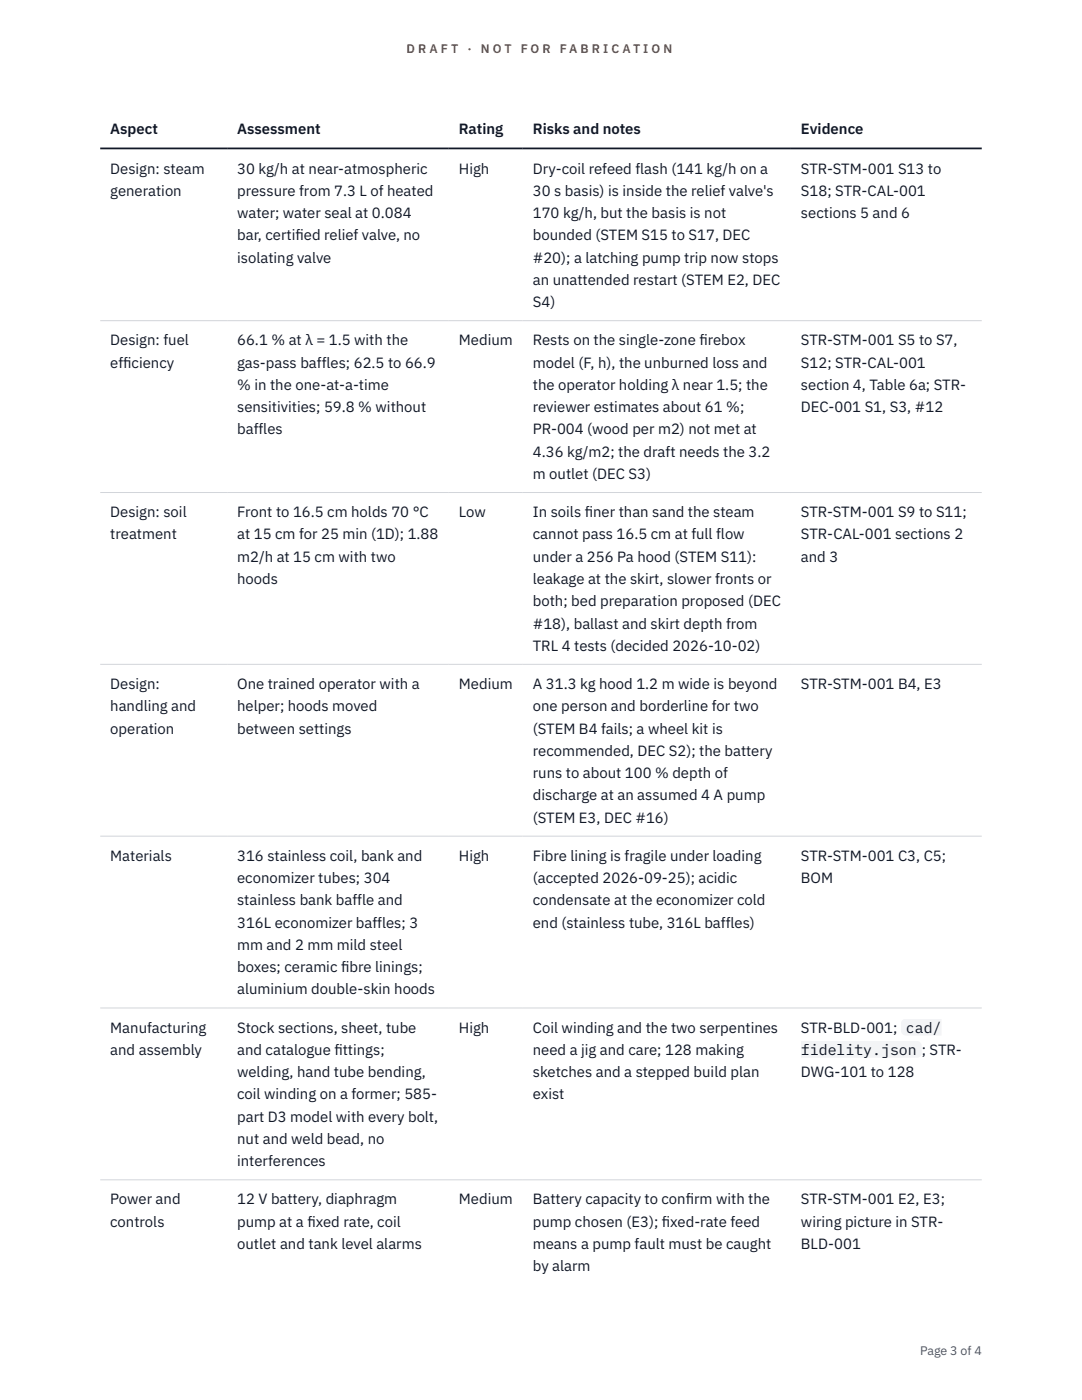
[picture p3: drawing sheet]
<svg xmlns="http://www.w3.org/2000/svg" width="216mm" height="279mm" viewBox="0 0 216 279" stroke-linecap="round" stroke-linejoin="round" font-family="sans-serif">
<defs><g id="words">
<g font-size="3" fill="#111827">
<text x="22" y="26.8">Aspect</text>
<text x="47.3" y="26.8">Assessment</text>
<text x="91.6" y="26.8">Rating</text>
<text x="106.3" y="26.8">Risks and notes</text>
<text x="159.8" y="26.8">Evidence</text>
<text x="22" y="34.6">Design: steam</text>
<text x="47.3" y="34.6">30 kg/h at near-atmospheric</text>
<text x="91.6" y="34.6">High</text>
<text x="106.3" y="34.6">Dry-coil refeed flash (141 kg/h on a</text>
<text x="159.8" y="34.6">STR-STM-001 S13 to</text>
<text x="22" y="39.1">generation</text>
<text x="47.3" y="39.1">pressure from 7.3 L of heated</text>
<text x="106.3" y="39.1">30 s basis) is inside the relief valve's</text>
<text x="159.8" y="39.1">S18; STR-CAL-001</text>
<text x="47.3" y="43.5">water; water seal at 0.084</text>
<text x="47.3" y="48">bar, certif</text>
<text x="59" y="48">ied relief valve, no</text>
<text x="106.3" y="43.5">170 kg/h, but the basis is not</text>
<text x="106.3" y="48">bounded (STEM S15 to S17, DEC</text>
<text x="159.8" y="43.5">sections 5 and 6</text>
<text x="47.3" y="52.4">isolating valve</text>
<text x="106.3" y="52.4">#20); a latching pump trip now stops</text>
<text x="106.3" y="56.9">an unattended restart (STEM E2, DEC</text>
<text x="106.3" y="61.3">S4)</text>
<text x="22" y="68.9">Design: fuel</text>
<text x="47.3" y="68.9">66.1 % at λ = 1.5 with the</text>
<text x="91.6" y="68.9">Medium</text>
<text x="106.3" y="68.9">Rests on the single-zone f</text>
<text x="139.5" y="68.9">irebox</text>
<text x="159.8" y="68.9">STR-STM-001 S5 to S7,</text>
<text x="22" y="73.4">eff</text>
<text x="24.6" y="73.4">iciency</text>
<text x="47.3" y="73.4">gas-pass baffles; 62.5 to 66.9</text>
<text x="47.3" y="77.8">% in the one-at-a-time</text>
<text x="106.3" y="73.4">model (F, h), the unburned loss and</text>
<text x="106.3" y="77.8">the operator holding λ near 1.5; the</text>
<text x="159.8" y="73.4">S12; STR-CAL-001</text>
<text x="159.8" y="77.8">section 4, Table 6a; STR-</text>
<text x="47.3" y="82.3">sensitivities; 59.8 % without</text>
<text x="106.3" y="82.3">reviewer estimates about 61 %;</text>
<text x="159.8" y="82.3">DEC-001 S1, S3, #12</text>
<text x="47.3" y="86.7">baffles</text>
<text x="106.3" y="86.7">PR-004 (wood per m2) not met at</text>
<text x="106.3" y="91.1">4.36 kg/m2; the draft needs the 3.2</text>
<text x="106.3" y="95.6">m outlet (DEC S3)</text>
<text x="22" y="103.2">Design: soil</text>
<text x="22" y="107.7">treatment</text>
<text x="47.3" y="103.2">Front to 16.5 cm holds 70 °C</text>
<text x="47.3" y="107.7">at 15 cm for 25 min (1D); 1.88</text>
<text x="91.6" y="103.2">Low</text>
<text x="106.3" y="103.2">In soils f</text>
<text x="106.3" y="107.7">cannot pass 16.5 cm at full flow</text>
<text x="116.7" y="103.2">iner than sand the steam</text>
<text x="159.8" y="103.2">STR-STM-001 S9 to S11;</text>
<text x="159.8" y="107.7">STR-CAL-001 sections 2</text>
<text x="47.3" y="112.1">m2/h at 15 cm with two</text>
<text x="106.3" y="112.1">under a 256 Pa hood (STEM S11):</text>
<text x="159.8" y="112.1">and 3</text>
<text x="47.3" y="116.5">hoods</text>
<text x="106.3" y="116.5">leakage at the skirt, slower fronts or</text>
<text x="106.3" y="121">both; bed preparation proposed (DEC</text>
<text x="106.3" y="125.4">#18), ballast and skirt depth from</text>
<text x="106.3" y="129.9">TRL 4 tests (decided 2026-10-02)</text>
<text x="22" y="137.5">Design:</text>
<text x="47.3" y="137.5">One trained operator with a</text>
<text x="91.6" y="137.5">Medium</text>
<text x="106.3" y="137.5">A 31.3 kg hood 1.2 m wide is beyond</text>
<text x="159.8" y="137.5">STR-STM-001 B4, E3</text>
<text x="22" y="142">handling and</text>
<text x="47.3" y="142">helper; hoods moved</text>
<text x="106.3" y="142">one person and borderline for two</text>
<text x="22" y="146.4">operation</text>
<text x="47.3" y="146.4">between settings</text>
<text x="106.3" y="146.4">(STEM B4 fails; a wheel kit is</text>
<text x="106.3" y="150.8">recommended, DEC S2); the battery</text>
<text x="106.3" y="155.3">runs to about 100 % depth of</text>
<text x="106.3" y="159.7">discharge at an assumed 4 A pump</text>
<text x="106.3" y="164.2">(STEM E3, DEC #16)</text>
<text x="22" y="171.8">Materials</text>
<text x="47.3" y="171.8">316 stainless coil, bank and</text>
<text x="91.6" y="171.8">High</text>
<text x="106.3" y="171.8">Fibre lining is fragile under loading</text>
<text x="159.8" y="171.8">STR-STM-001 C3, C5;</text>
<text x="47.3" y="176.2">economizer tubes; 304</text>
<text x="106.3" y="176.2">(accepted 2026-09-25); acidic</text>
<text x="159.8" y="176.2">BOM</text>
<text x="47.3" y="180.7">stainless bank baffle and</text>
<text x="47.3" y="185.1">316L economizer baffles; 3</text>
<text x="106.3" y="180.7">condensate at the economizer cold</text>
<text x="106.3" y="185.1">end (stainless tube, 316L baffles)</text>
<text x="47.3" y="189.6">mm and 2 mm mild steel</text>
<text x="47.3" y="194">boxes; ceramic f</text>
<text x="68" y="194">ibre linings;</text>
<text x="47.3" y="198.5">aluminium double-skin hoods</text>
<text x="22" y="206.1">Manufacturing</text>
<text x="47.3" y="206.1">Stock sections, sheet, tube</text>
<text x="91.6" y="206.1">High</text>
<text x="106.3" y="206.1">Coil winding and the two serpentines</text>
<text x="159.8" y="206.1">STR-BLD-001;</text>
<text x="180.8" y="206.1">cad/</text>
<text x="22" y="210.5">and assembly</text>
<text x="47.3" y="210.5">and catalogue f</text>
<text x="47.3" y="215">welding, hand tube bending,</text>
<text x="66.7" y="210.5">ittings;</text>
<text x="106.3" y="210.5">need a jig and care; 128 making</text>
<text x="106.3" y="215">sketches and a stepped build plan</text>
<text x="159.8" y="210.5">fidelity.json ; STR-</text>
<text x="159.8" y="215">DWG-101 to 128</text>
<text x="47.3" y="219.4">coil winding on a former; 585-</text>
<text x="106.3" y="219.4">exist</text>
<text x="47.3" y="223.9">part D3 model with every bolt,</text>
<text x="47.3" y="228.3">nut and weld bead, no</text>
<text x="47.3" y="232.8">interferences</text>
<text x="22" y="240.4">Power and</text>
<text x="22" y="244.8">controls</text>
<text x="47.3" y="240.4">12 V battery, diaphragm</text>
<text x="47.3" y="244.8">pump at a f</text>
<text x="61.3" y="244.8">ixed rate, coil</text>
<text x="91.6" y="240.4">Medium</text>
<text x="106.3" y="240.4">Battery capacity to conf</text>
<text x="106.3" y="244.8">pump chosen (E3); f</text>
<text x="132.1" y="244.8">ixed-rate feed</text>
<text x="136.8" y="240.4">irm with the</text>
<text x="159.8" y="240.4">STR-STM-001 E2, E3;</text>
<text x="159.8" y="244.8">wiring picture in STR-</text>
<text x="47.3" y="249.3">outlet and tank level alarms</text>
<text x="106.3" y="249.3">means a pump fault must be caught</text>
<text x="159.8" y="249.3">BLD-001</text>
<text x="106.3" y="253.7">by alarm</text>
</g>
<g font-size="2.5" fill="#b45309">
<text x="81.1" y="10.5">D R A F T</text>
<text x="93.3" y="10.5">·</text>
<text x="95.9" y="10.5">N O T</text>
<text x="103.9" y="10.5">F O R</text>
<text x="111.7" y="10.5">F A B R I C A T I O N</text>
</g>
<text font-size="2.5" fill="#4b5563" x="183.6" y="270.3">Page 3 of 4</text>
</g></defs>
<path d="M20 64h175.9M20 98.3h175.9M20 132.6h175.9M20 166.9h175.9M20 201.2h175.9M20 235.5h175.9" fill="none" stroke="#d1d5db" stroke-width=".2"/>
<path d="M20 29.6h175.9" fill="none" stroke="#111827" stroke-width=".35"/>
<g fill="#f3f4f6">
<path d="M179.8 203.3h8.1v3.4h-8.1z"/>
<path d="M159.8 207.7h24.1v3.4h-24.1z"/>
</g>
<use href="#words"/>
</svg>
